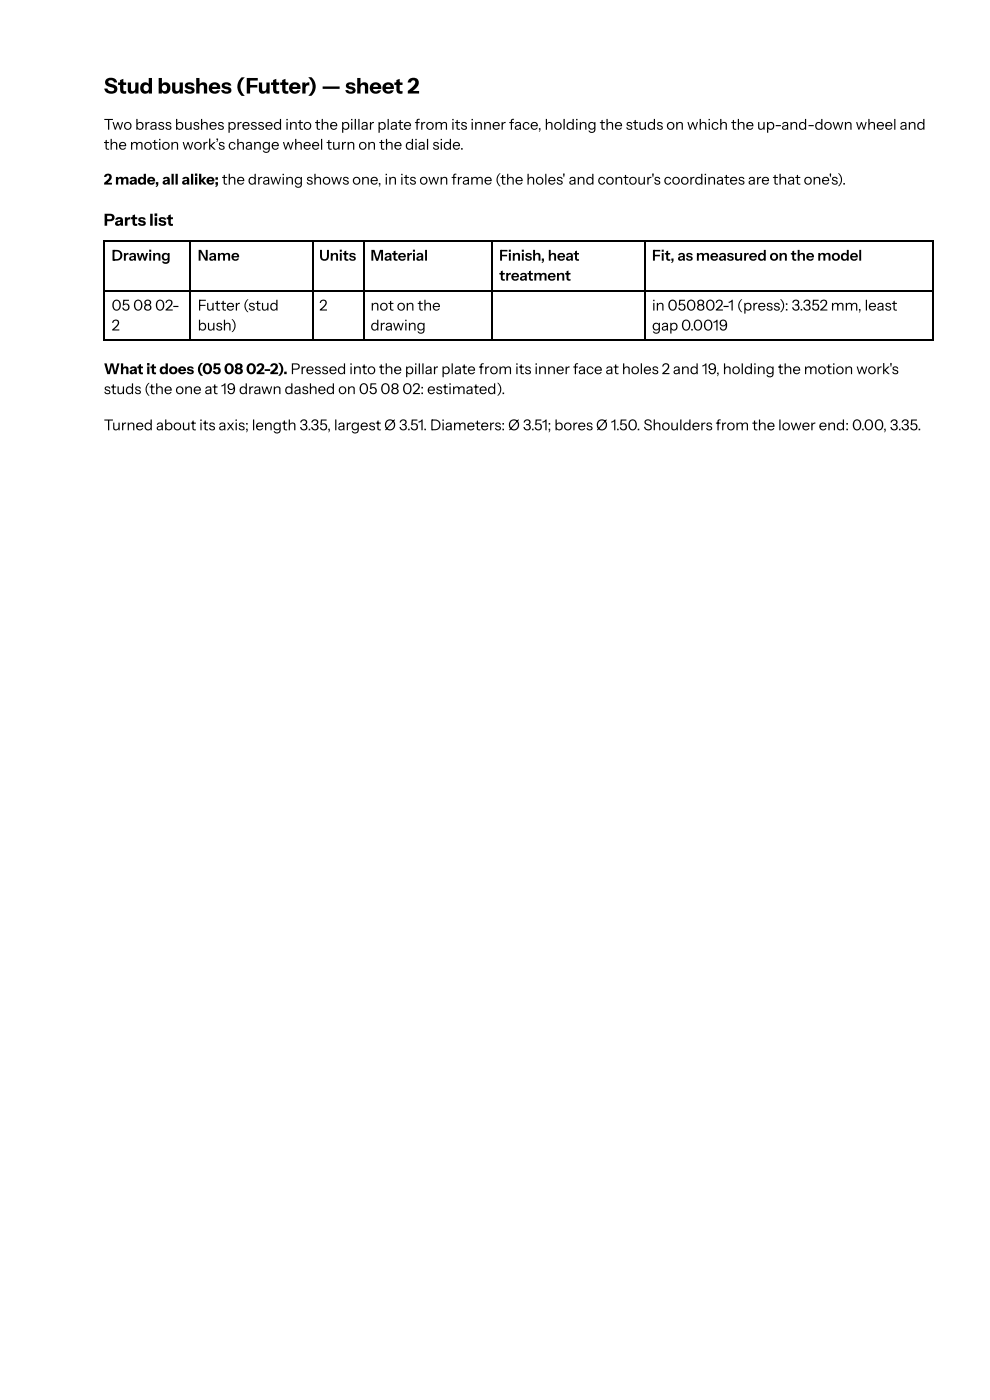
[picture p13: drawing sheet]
<svg xmlns="http://www.w3.org/2000/svg" width="210mm" height="297mm" viewBox="0 0 210 297" stroke-linecap="round" stroke-linejoin="round" font-family="sans-serif">
<defs><g id="words">
<text font-size="4.6" x="22" y="19.8">Stud bushes (Futter) — sheet 2</text>
<text font-size="3.5" x="22" y="47.9">Parts list</text>
<g font-size="3.2">
<text x="22" y="27.5">Two brass bushes pressed into the pillar plate from its inner face, holding the studs on which the up-and-down wheel and</text>
<text x="22" y="31.8">the motion work’s change wheel turn on the dial side.</text>
<text x="22" y="39.2">2 made, all alike; the drawing shows one, in its own frame (the holes' and contour's coordinates are that one's).</text>
<text x="23.7" y="55.3">Drawing</text>
<text x="41.9" y="55.3">Name</text>
<text x="67.7" y="55.3">Units</text>
<text x="78.6" y="55.3">Material</text>
<text x="105.8" y="55.3">Finish, heat</text>
<text x="105.8" y="59.5">treatment</text>
<text x="138.2" y="55.3">Fit, as measured on the model</text>
<text x="23.7" y="65.9">05</text>
<text x="28.2" y="65.9">08</text>
<text x="32.9" y="65.9">02-</text>
<text x="41.9" y="65.9">Futter (stud</text>
<text x="67.7" y="65.9">2</text>
<text x="78.6" y="65.9">not on the</text>
<text x="138.2" y="65.9">in 050802-1 (press): 3.352 mm, least</text>
<text x="23.7" y="70.1">2</text>
<text x="41.9" y="70.1">bush)</text>
<text x="78.6" y="70.1">drawing</text>
<text x="138.2" y="70.1">gap 0.0019</text>
<text x="22" y="79.4">What it does (05</text>
<text x="22" y="83.6">studs (the one at 19 drawn dashed on 05</text>
<text x="47.5" y="79.4">08</text>
<text x="52.2" y="79.4">02-2). Pressed into the pillar plate from its inner face at holes 2 and 19, holding the motion work's</text>
<text x="80.7" y="83.6">08</text>
<text x="85.3" y="83.6">02: estimated).</text>
<text x="22" y="91.3">Turned about its axis; length 3.35, largest Ø 3.51. Diameters: Ø 3.51; bores Ø 1.50. Shoulders from the lower end: 0.00, 3.35.</text>
</g>
</g></defs>
<path d="M22 51.2h175.9M22.1 51.1v21.1M40.3 51.1v21.1M66.3 51.1v21.1M77.1 51.1v21.1M104.4 51.1v21.1M136.7 51.1v21.1M197.8 51.1v21.1M22 61.8h175.9M22 72.1h175.9" fill="none" stroke="#000" stroke-width=".26"/>
<use href="#words"/>
</svg>
